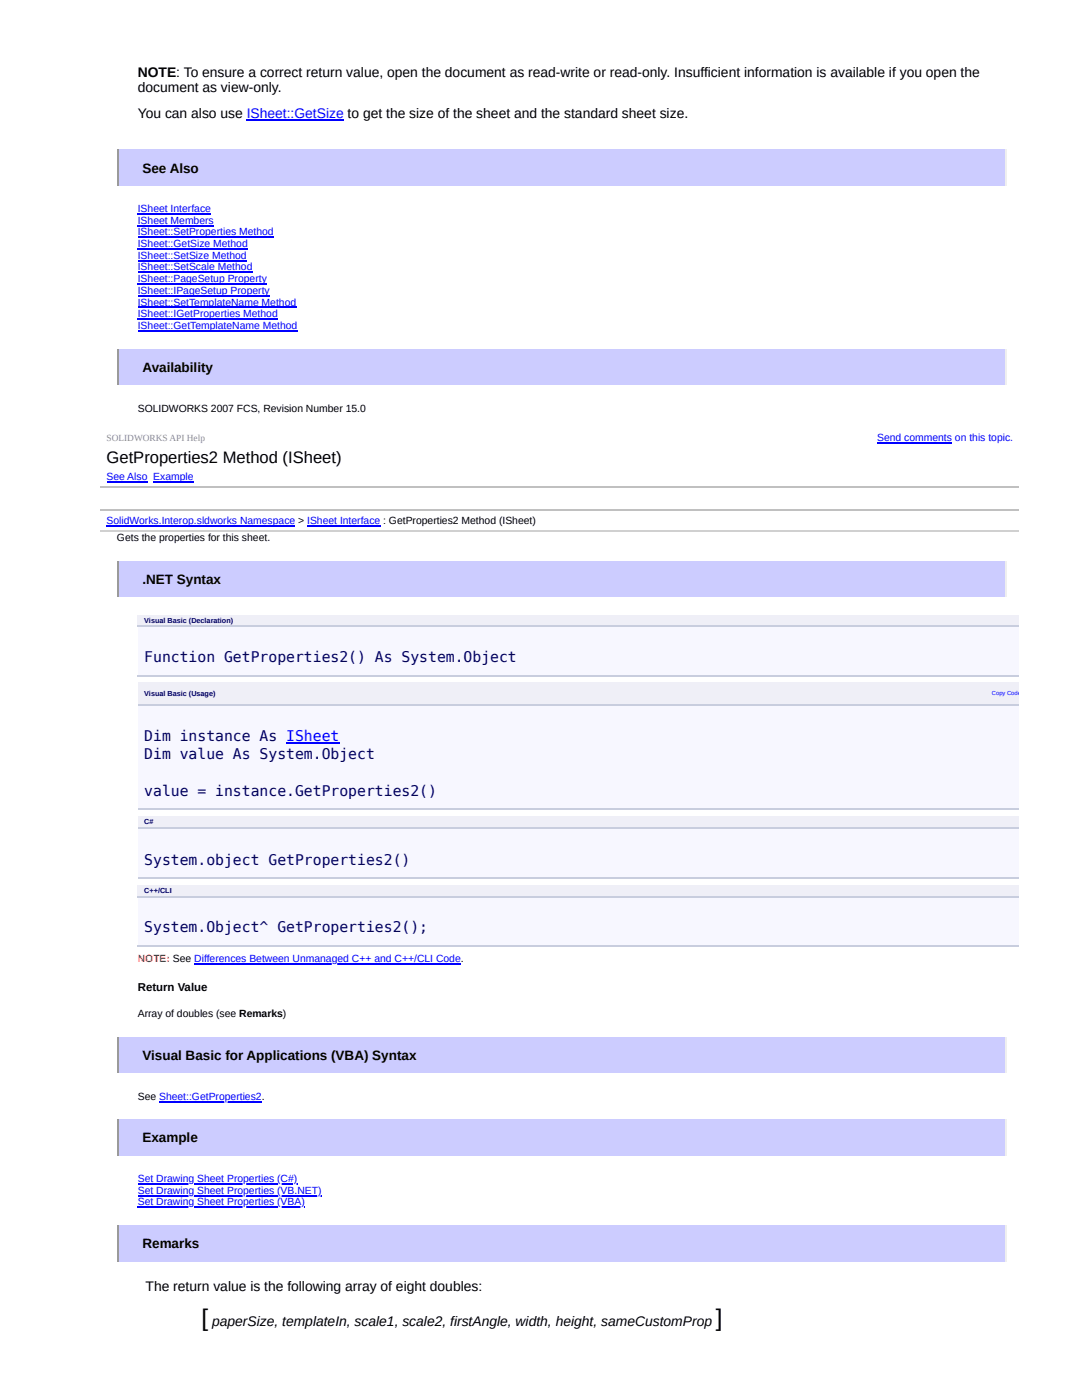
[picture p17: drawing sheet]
<svg xmlns="http://www.w3.org/2000/svg" width="216mm" height="279mm" viewBox="0 0 216 279" stroke-linecap="round" stroke-linejoin="round" font-family="sans-serif">
<defs><g id="words">
<g font-size="4.8">
<text x="40.2" y="264.7">[</text>
<text x="142.9" y="264.7">]</text>
</g>
<text font-size="3.3" x="21.3" y="92.4">GetProperties2 Method (ISheet)</text>
<g font-size="2.9" fill="#006">
<text x="28.8" y="132.1">Function GetProperties2() As System.Object</text>
<text x="28.8" y="147.9">Dim instance As ISheet</text>
<text x="28.8" y="151.6">Dim value As System.Object</text>
<text x="28.8" y="158.8">value = instance.GetProperties2()</text>
<text x="28.8" y="172.6">System.object GetProperties2()</text>
<text x="28.8" y="186.1">System.Object^ GetProperties2();</text>
</g>
<g font-size="2.8">
<text x="27.5" y="15.3">NOTE: To ensure a correct return value, open the document as read-write or read-only. Insufficient information is available if you open the</text>
<text x="27.5" y="18.4">document as view-only.</text>
<text x="27.5" y="23.6">You can also use ISheet::GetSize to get the size of the sheet and the standard sheet size.</text>
<text x="29.1" y="257.7">The return value is the following array of eight doubles:</text>
<text x="42.3" y="264.7">paperSize, templateIn, scale1, scale2, firstAngle, width, height, sameCustomProp</text>
</g>
<g font-size="2.7">
<text x="28.4" y="34.5">See Also</text>
<text x="28.4" y="74.2">Availability</text>
<text x="28.4" y="116.5">.NET Syntax</text>
<text x="28.4" y="211.5">Visual Basic for Applications (VBA) Syntax</text>
<text x="28.4" y="227.9">Example</text>
<text x="28.4" y="249.1">Remarks</text>
</g>
<text font-size="2.3" x="27.5" y="197.7">Return Value</text>
<g font-size="2.1" fill="#00f">
<text x="27.5" y="42.3">ISheet Interface</text>
<text x="27.5" y="44.6">ISheet Members</text>
<text x="27.5" y="47">ISheet::SetProperties Method</text>
<text x="27.5" y="49.3">ISheet::GetSize Method</text>
<text x="27.5" y="51.6">ISheet::SetSize Method</text>
<text x="27.5" y="54">ISheet::SetScale Method</text>
<text x="27.5" y="56.3">ISheet::PageSetup Property</text>
<text x="27.5" y="58.6">ISheet::IPageSetup Property</text>
<text x="27.5" y="61">ISheet::SetTemplateName Method</text>
<text x="27.5" y="63.3">ISheet::IGetProperties Method</text>
<text x="27.5" y="65.6">ISheet::GetTemplateName Method</text>
<text x="175" y="88">Send comments on this topic.</text>
<text x="21.3" y="95.8">See Also Example</text>
<text x="21.3" y="104.6">SolidWorks.Interop.sldworks Namespace &gt; ISheet Interface : GetProperties2 Method (ISheet)</text>
<text x="27.5" y="235.9">Set Drawing Sheet Properties (C#)</text>
<text x="27.5" y="238.2">Set Drawing Sheet Properties (VB.NET)</text>
<text x="27.5" y="240.6">Set Drawing Sheet Properties (VBA)</text>
</g>
<g font-size="2.1">
<text x="27.5" y="82.3">SOLIDWORKS 2007 FCS, Revision Number 15.0</text>
<text x="23.3" y="107.9">Gets the properties for this sheet.</text>
<text x="27.5" y="202.9">Array of doubles (see Remarks)</text>
<text x="27.5" y="219.6">See Sheet::GetProperties2.</text>
</g>
<text font-size="2.1" fill="#f00" x="27.5" y="192">NOTE: See Differences Between Unmanaged C++ and C++/CLI Code.</text>
<text font-size="1.9" fill="#8c8c8c" x="21.3" y="88">SOLIDWORKS API Help</text>
<g font-size="1.4" fill="#006">
<text x="28.8" y="124.3">Visual Basic (Declaration)</text>
<text x="28.8" y="138.8">Visual Basic (Usage)</text>
<text x="28.8" y="164.5">C#</text>
<text x="28.8" y="178.3">C++/CLI</text>
</g>
<text font-size="1.2" fill="#00f" x="197.9" y="138.7">Copy Code</text>
</g></defs>
<path d="M23.3 29.8h177.6v7.3h-177.6z" fill="#ccf"/>
<path d="M200.7 29.8v7.3" fill="none" stroke="#eee" stroke-width=".26"/>
<path d="M23.5 29.8v7.3" fill="none" stroke="#9a9a9a" stroke-width=".26"/>
<path d="M23.3 69.8h177.6v7h-177.6z" fill="#ccf"/>
<path d="M200.7 69.8v7" fill="none" stroke="#eee" stroke-width=".26"/>
<path d="M23.5 69.8v7" fill="none" stroke="#9a9a9a" stroke-width=".26"/>
<path d="M20 85.4h183.2v20.7h-183.2z" fill="#fff"/>
<path d="M20 97.2h183.2M20 101.9h183.2" fill="none" stroke="#c0c0c0" stroke-width=".26"/>
<path d="M20 102h183.2v4.1h-183.2z" fill="#fff"/>
<path d="M20 106h183.2" fill="none" stroke="#d0d0d0" stroke-width=".26"/>
<path d="M23.3 112.1h177.6v7h-177.6z" fill="#ccf"/>
<path d="M200.7 112.1v7" fill="none" stroke="#eee" stroke-width=".26"/>
<path d="M23.5 112.1v7" fill="none" stroke="#9a9a9a" stroke-width=".26"/>
<g fill="#efeff7">
<path d="M27.5 122.7h154.7v2.1h-154.7z"/>
<path d="M182.2 122.7h21v2.1h-21z"/>
</g>
<path d="M27.5 124.8h175.7v9.9h-175.7z" fill="#f7f7ff"/>
<path d="M27.5 124.9h175.7M27.5 134.8h175.7" fill="none" stroke="#c8cdde" stroke-width=".26"/>
<g fill="#efeff7">
<path d="M27.5 136.2h102.5v4.5h-102.5z"/>
<path d="M130 136.2h73.2v4.5h-73.2z"/>
</g>
<path d="M27.5 140.7h175.7v21h-175.7z" fill="#f7f7ff"/>
<path d="M27.5 140.8h175.7M27.5 161.5h175.7" fill="none" stroke="#c8cdde" stroke-width=".26"/>
<g fill="#efeff7">
<path d="M27.5 163h105.9v2.3h-105.9z"/>
<path d="M133.4 163h69.8v2.3h-69.8z"/>
</g>
<path d="M27.5 165.3h175.7v9.9h-175.7z" fill="#f7f7ff"/>
<path d="M27.5 165.2h175.7M27.5 175.3h175.7" fill="none" stroke="#c8cdde" stroke-width=".26"/>
<g fill="#efeff7">
<path d="M27.5 176.7h129.5v2.1h-129.5z"/>
<path d="M157 176.7h46.2v2.1h-46.2z"/>
</g>
<path d="M27.5 178.8h175.7v9.9h-175.7z" fill="#f7f7ff"/>
<path d="M27.5 178.9h175.7M27.5 188.8h175.7" fill="none" stroke="#c8cdde" stroke-width=".26"/>
<path d="M23.3 207.1h177.6v7h-177.6z" fill="#ccf"/>
<path d="M200.7 207.1v7" fill="none" stroke="#eee" stroke-width=".26"/>
<path d="M23.5 207.1v7" fill="none" stroke="#9a9a9a" stroke-width=".26"/>
<path d="M23.3 223.4h177.6v7.3h-177.6z" fill="#ccf"/>
<path d="M200.7 223.4v7.3" fill="none" stroke="#eee" stroke-width=".26"/>
<path d="M23.5 223.4v7.3" fill="none" stroke="#9a9a9a" stroke-width=".26"/>
<path d="M23.3 244.5h177.6v7.2h-177.6z" fill="#ccf"/>
<path d="M200.7 244.5v7.2" fill="none" stroke="#eee" stroke-width=".26"/>
<path d="M23.5 244.5v7.2" fill="none" stroke="#9a9a9a" stroke-width=".26"/>
<g fill="none" stroke="#00f" stroke-width=".26">
<path d="M49.2 24h19.4M27.5 42.7h14.6M27.5 45h15.2M27.5 47.3h27.1M27.5 49.7h22M27.5 52h21.7M27.5 54.4h22.9M27.5 56.7h25.7M27.5 59h26.3M27.5 61.4h31.6M27.5 63.7h27.9M27.5 66h31.8"/>
<path d="M21.3 96.1h8.1M30.6 96.1h8M175 88.4h15M21.3 105h37.6M61.3 105h14.6M57.1 148.3h10.6M38.8 192.4h53.2M31.8 219.9h20.4M27.5 236.3h31.8M27.5 238.6h36.7M27.5 241h33.3"/>
</g>
<use href="#words"/>
</svg>
